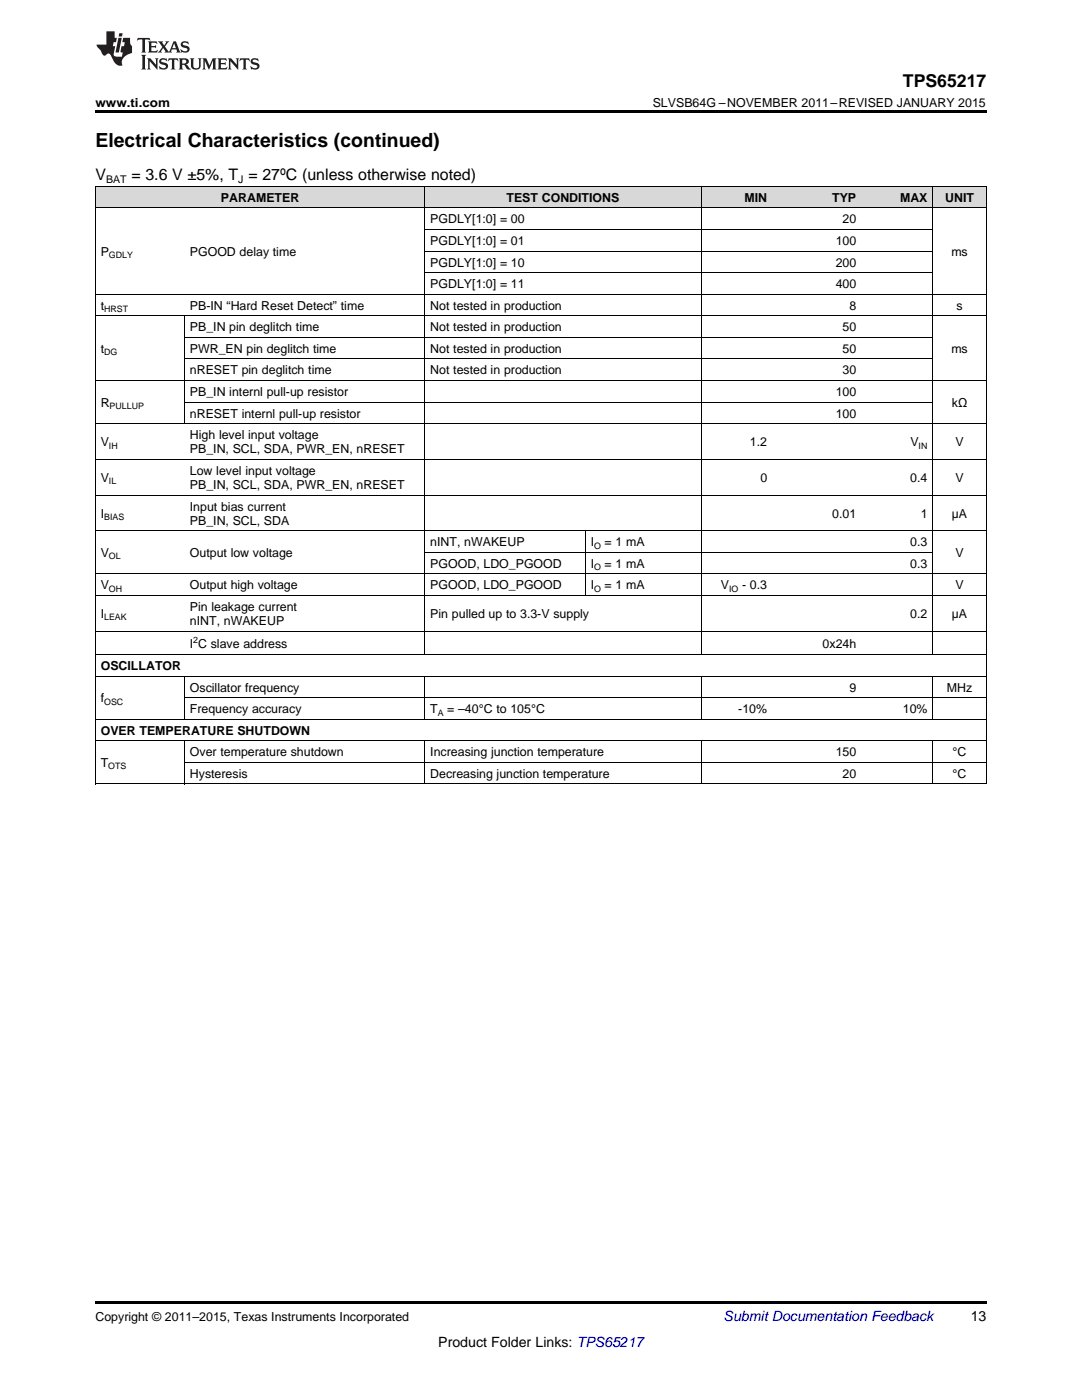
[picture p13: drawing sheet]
<svg xmlns="http://www.w3.org/2000/svg" width="216mm" height="279mm" viewBox="0 0 216 279" stroke-linecap="round" stroke-linejoin="round" font-family="sans-serif">
<defs><g id="words">
<text font-size="3.9" x="19" y="29.3">Electrical Characteristics (continued)</text>
<text font-size="3.5" x="180.2" y="17.3">TPS65217</text>
<g font-size="3.2">
<text x="19" y="36">V</text>
<text x="26.2" y="36">= 3.6 V ±5%, T = 27ºC (unless otherwise noted)</text>
</g>
<text font-size="2.8" fill="#0000c8" x="144.4" y="263.6">Submit Documentation Feedback</text>
<g font-size="2.8">
<text x="193.7" y="263.6">13</text>
<text x="87.5" y="268.9">Product Folder Links: TPS65217</text>
</g>
<g font-size="2.5">
<text x="19" y="21.4">www.ti.com</text>
<text x="130.2" y="21.4">SLVSB64G –NOVEMBER 2011–REVISED JANUARY 2015</text>
<text x="44.1" y="40.3">PARAMETER</text>
<text x="101.1" y="40.3">TEST CONDITIONS</text>
<text x="148.6" y="40.3">MIN</text>
<text x="166.1" y="40.3">TYP</text>
<text x="179.6" y="40.3">MAX</text>
<text x="188.6" y="40.3">UNIT</text>
<text x="85.9" y="44.6">PGDLY[1:0] = 00</text>
<text x="168.1" y="44.6">20</text>
<text x="20.1" y="51">P</text>
<text x="37.9" y="51">PGOOD delay time</text>
<text x="85.9" y="48.9">PGDLY[1:0] = 01</text>
<text x="85.9" y="53.2">PGDLY[1:0] = 10</text>
<text x="166.8" y="48.9">100</text>
<text x="166.8" y="53.2">200</text>
<text x="189.8" y="51">ms</text>
<text x="85.9" y="57.5">PGDLY[1:0] = 11</text>
<text x="166.8" y="57.5">400</text>
<text x="20.1" y="61.8">t</text>
<text x="37.9" y="61.8">PB-IN “Hard Reset Detect” time</text>
<text x="85.9" y="61.8">Not tested in production</text>
<text x="169.5" y="61.8">8</text>
<text x="190.9" y="61.8">s</text>
<text x="20.1" y="70.4">t</text>
<text x="37.9" y="66.1">PB_IN pin deglitch time</text>
<text x="37.9" y="70.4">PWR_EN pin deglitch time</text>
<text x="85.9" y="66.1">Not tested in production</text>
<text x="85.9" y="70.4">Not tested in production</text>
<text x="168.1" y="66.1">50</text>
<text x="168.1" y="70.4">50</text>
<text x="189.8" y="70.4">ms</text>
<text x="37.9" y="74.7">nRESET pin deglitch time</text>
<text x="85.9" y="74.7">Not tested in production</text>
<text x="168.1" y="74.7">30</text>
<text x="20.1" y="81.2">R</text>
<text x="37.9" y="79">PB_IN internl pull-up resistor</text>
<text x="37.9" y="83.3">nRESET internl pull-up resistor</text>
<text x="166.8" y="79">100</text>
<text x="166.8" y="83.3">100</text>
<text x="189.9" y="81.2">kΩ</text>
<text x="20.1" y="89">V</text>
<text x="37.9" y="87.6">High level input voltage</text>
<text x="149.6" y="89">1.2</text>
<text x="181.7" y="89">V</text>
<text x="190.6" y="89">V</text>
<text x="37.9" y="90.5">PB_IN, SCL, SDA, PWR_EN, nRESET</text>
<text x="37.9" y="94.8">Low level input voltage</text>
<text x="20.1" y="96.2">V</text>
<text x="37.9" y="97.6">PB_IN, SCL, SDA, PWR_EN, nRESET</text>
<text x="37.9" y="101.9">Input bias current</text>
<text x="151.7" y="96.2">0</text>
<text x="181.6" y="96.2">0.4</text>
<text x="190.6" y="96.2">V</text>
<text x="20.1" y="103.3">I</text>
<text x="37.9" y="104.7">PB_IN, SCL, SDA</text>
<text x="166.1" y="103.3">0.01</text>
<text x="183.7" y="103.3">1</text>
<text x="189.9" y="103.3">µA</text>
<text x="20.1" y="111.2">V</text>
<text x="37.9" y="111.2">Output low voltage</text>
<text x="85.9" y="109">nINT, nWAKEUP</text>
<text x="85.9" y="113.3">PGOOD, LDO_PGOOD</text>
<text x="117.9" y="109">I</text>
<text x="117.9" y="113.3">I</text>
<text x="120.6" y="109">= 1 mA</text>
<text x="120.6" y="113.3">= 1 mA</text>
<text x="181.6" y="109">0.3</text>
<text x="181.6" y="113.3">0.3</text>
<text x="190.6" y="111.2">V</text>
<text x="20.1" y="117.6">V</text>
<text x="37.9" y="117.6">Output high voltage</text>
<text x="85.9" y="117.6">PGOOD, LDO_PGOOD</text>
<text x="117.9" y="117.6">I</text>
<text x="120.6" y="117.6">= 1 mA</text>
<text x="143.9" y="117.6">V</text>
<text x="148.1" y="117.6">- 0.3</text>
<text x="190.6" y="117.6">V</text>
<text x="20.1" y="123.3">I</text>
<text x="37.9" y="121.9">Pin leakage current</text>
<text x="37.9" y="124.7">nINT, nWAKEUP</text>
<text x="85.9" y="123.3">Pin pulled up to 3.3-V supply</text>
<text x="181.6" y="123.3">0.2</text>
<text x="189.9" y="123.3">µA</text>
<text x="37.9" y="129.4">I C slave address</text>
<text x="164.1" y="129.2">0x24h</text>
<text x="20.1" y="133.7">OSCILLATOR</text>
<text x="20.1" y="140.2">f</text>
<text x="37.9" y="138">Oscillator frequency</text>
<text x="37.9" y="142.3">Frequency accuracy</text>
<text x="85.9" y="142.3">T</text>
<text x="89.3" y="142.3">= –40°C to 105°C</text>
<text x="147.3" y="142.3">-10%</text>
<text x="169.5" y="138">9</text>
<text x="180.2" y="142.3">10%</text>
<text x="188.9" y="138">MHz</text>
<text x="20.1" y="146.6">OVER TEMPERATURE SHUTDOWN</text>
<text x="20.1" y="153.1">T</text>
<text x="37.9" y="150.9">Over temperature shutdown</text>
<text x="37.9" y="155.2">Hysteresis</text>
<text x="85.9" y="150.9">Increasing junction temperature</text>
<text x="85.9" y="155.2">Decreasing junction temperature</text>
<text x="166.8" y="150.9">150</text>
<text x="168.1" y="155.2">20</text>
<text x="190.1" y="150.9">°C</text>
<text x="190.1" y="155.2">°C</text>
<text x="19" y="263.6">Copyright © 2011–2015, Texas Instruments Incorporated</text>
</g>
<g font-size="2.1">
<text x="21.2" y="36.6">BAT</text>
<text x="47.6" y="36.6">J</text>
</g>
<g font-size="1.8">
<text x="21.7" y="51.5">GDLY</text>
<text x="20.8" y="62.3">HRST</text>
<text x="20.8" y="70.9">DG</text>
<text x="21.9" y="81.7">PULLUP</text>
<text x="21.7" y="89.5">IH</text>
<text x="183.3" y="89.5">IN</text>
<text x="21.7" y="96.7">IL</text>
<text x="20.8" y="103.8">BIAS</text>
<text x="21.7" y="111.7">OL</text>
<text x="118.6" y="109.5">O</text>
<text x="118.6" y="113.8">O</text>
<text x="21.7" y="118.1">OH</text>
<text x="118.6" y="118.1">O</text>
<text x="145.5" y="118.1">IO</text>
<text x="20.8" y="123.8">LEAK</text>
<text x="38.6" y="128.4">2</text>
<text x="20.8" y="140.7">OSC</text>
<text x="87.3" y="142.8">A</text>
<text x="21.6" y="153.6">OTS</text>
</g>
</g></defs>
<g fill="#d8d8d8">
<path d="M19 37.3h17.8v4.3h-17.8z"/>
<path d="M36.8 37.3h48v4.3h-48z"/>
<path d="M84.8 37.3h32v4.3h-32z"/>
<path d="M116.8 37.3h23.1v4.3h-23.1z"/>
<path d="M139.9 37.3h14.3v4.3h-14.3z"/>
<path d="M154.2 37.3h17.7v4.3h-17.7z"/>
<path d="M171.9 37.3h14.3v4.3h-14.3z"/>
<path d="M186.2 37.3h10.6v4.3h-10.6z"/>
</g>
<path d="M19 22h177.8v.5h-177.8zM19 259.7h177.8v.5h-177.8z" fill="#000"/>
<g fill="none" stroke="#000" stroke-width=".2">
<path d="M19 37.2h177.8v119.3M19.1 37.2v119.3M84.8 37.2v93.5M139.9 37.2v93.5M186.1 37.2v93.5M19 58.7h177.8M19 41.5h177.8M84.8 54.4h101.4M84.8 50.1h101.4M84.8 45.8h101.4M19 75.9h177.8M19 63h177.8"/>
<path d="M36.8 63.1v21.5M36.8 71.6h149.4M36.8 67.3h149.4M19 98.8h177.8M19 91.7h177.8M19 84.5h177.8M36.8 80.2h149.4M19 118.8h177.8M19 114.5h177.8M19 105.9h177.8M84.8 110.2h101.4M116.8 106v12.9"/>
<path d="M19 134.9h177.8M19 130.6h177.8M19 126h177.8M36.8 135v8.6M36.8 139.2h160M84.8 135v8.6M139.9 135v8.6M186.1 135v8.6M19 156.4h177.8M19 147.8h177.8M19 143.5h177.8M36.8 147.9v8.6"/>
<path d="M36.8 152.1h160M84.8 147.9v8.6M139.9 147.9v8.6M186.1 147.9v8.6"/>
</g>
<g fill="#231f20">
<path d="M27.5 7.6l-.1 .5 .4-.2h.6v.1v2.1l-.2 .4h1l-.3-.4v-2.1l.1-.1h.5l.5 .2-.2-.5zM29.5 8.3l.2 .3v1.5l-.2 .4h1.8l.2-.6a1.04 1.04 0 0 1-1.3 .2v-.7h.6l.3 .2v-.6l-.3 .2h-.6v-.6l.8-.1 .4 .3-.2-.5zM31.5 8.3l.9 1.1-.9 1.1h.8l-.2-.2 .5-.7 .4 .7-.2 .2h1.5l-.1-.2 .1-.4h.9l.1 .4-.2 .2h1l-.3-.3-.7-1.9h-.5l-.9 2-.8-1 .9-1h-.8l.1 .3-.3 .5-.4-.6 .2-.2zM34.7 8.6l.4 1h-.7zM36.3 8.4a.63 .63 0 0 0-.2 .7 .63 .63 0 0 0 .6 .4l.6 .2 .1 .2a.75 .75 0 0 1-.7 .4 .75 .75 0 0 1-.6-.5l.1 .7 .1-.1a1.11 1.11 0 0 0 1.5-.6 1.13 1.13 0 0 0-1.2-.8l-.1-.4a1.04 1.04 0 0 1 1.2 .2l-.2-.5-.1 .1-.5-.2zM28.2 10.9l.2 .4v2.2l-.2 .4h1l-.3-.4v-2.2l.3-.4zM29.3 11.6l.3 .4v1.5l-.3 .4h.8l-.2-.4v-1.3l1.5 1.7v-1.9l.2-.4h-.7l.2 .4v.9l-1.1-1.3zM32 11.8a.62 .62 0 0 0-.2 .7 .62 .62 0 0 0 .6 .4l.6 .1 .1 .3a.76 .76 0 0 1-.7 .3 .76 .76 0 0 1-.6-.4l.1 .7 .1-.1a1.11 1.11 0 0 0 1.5-.6 1.13 1.13 0 0 0-1.2-.8l-.1-.4a1.04 1.04 0 0 1 1.2 .2l-.2-.6-.1 .1-.5-.1zM33.7 11.6l-.2 .6a.61 .61 0 0 1 .8-.3v1.6l-.2 .4h.9l-.2-.4v-1.6a.63 .63 0 0 1 .8 .3l-.2-.6zM35.6 11.6l.3 .4v1.5l-.3 .4h1l-.2-.2v-.8l.5 .2a.76 .76 0 0 0 1.2 .7l-1-1a.58 .58 0 0 0 .6-.5 .58 .58 0 0 0-.5-.6zM36.4 11.9h.1a.45 .45 0 0 1 .5 .1 .45 .45 0 0 1 .1 .5l-.7 .2zM37.9 11.6l.2 .2a2.17 2.17 0 0 0 .3 1.9 .99 .99 0 0 0 1.6-.6v-1.1l.2-.4h-.7l.2 .2a1.92 1.92 0 0 1-.2 1.8 .6 .6 0 0 1-.9-.5v-1.1l.2-.4zM40.4 11.6l.2 .4v1.5l-.2 .4h.7l-.2-.4v-1.4l.8 1.8 .8-1.8v1.4l-.2 .4h.9l-.2-.4v-1.5l.2-.4h-.8l-.6 1.5-.6-1.5zM43.4 11.6l.2 .4v1.5l-.2 .4h1.8l.2-.6a1.04 1.04 0 0 1-1.3 .1v-.6h.5l.4 .2v-.6l-.4 .2h-.5v-.7h.8l.3 .3-.1-.6zM45.5 11.6l.2 .4v1.5l-.2 .4h.7l-.2-.4v-1.3l1.5 1.7v-1.9l.2-.4h-.7l.2 .4v.9l-1.1-1.3zM47.9 11.6l-.1 .6a.61 .61 0 0 1 .8-.3v1.6l-.3 .4h1l-.3-.4 .1-1.6a.63 .63 0 0 1 .7 .3l-.1-.6zM50.2 11.8a.62 .62 0 0 0-.2 .7 .62 .62 0 0 0 .6 .4l.6 .1 .2 .3a.76 .76 0 0 1-.8 .3 .76 .76 0 0 1-.6-.4l.1 .7 .2-.1a1.11 1.11 0 0 0 1.5-.6 1.13 1.13 0 0 0-1.3-.8l-.1-.4a1.04 1.04 0 0 1 1.2 .2l-.1-.6-.2 .1-.5-.1z"/>
<path d="M21.2 6.3v2.6h-1.9l.1 .4 .7 .9a.91 .91 0 0 0 1 .8 .56 .56 0 0 1 .5-.3 .56 .56 0 0 1 .5 .3l.4 .8a1.53 1.53 0 0 0 1.9 1.2 1.54 1.54 0 0 1 1-2.1l.9-.3v-1.4a1.52 1.52 0 0 1-.3-1.6h-1.4l-.2 .8h.5l-.2 .8h-.4l-.2 1v.2l.4 .1-.2 .8a1.93 1.93 0 0 1-1.6-.3l.3-1.8h-.5l.2-.8h.4l.2-.8h-.4v-1.3zM23.6 7.6l-.6 2.9h.7l.6-2.9zM23.8 6.6l-.1 .7h.6l.2-.7z"/>
</g>
<use href="#words"/>
</svg>
